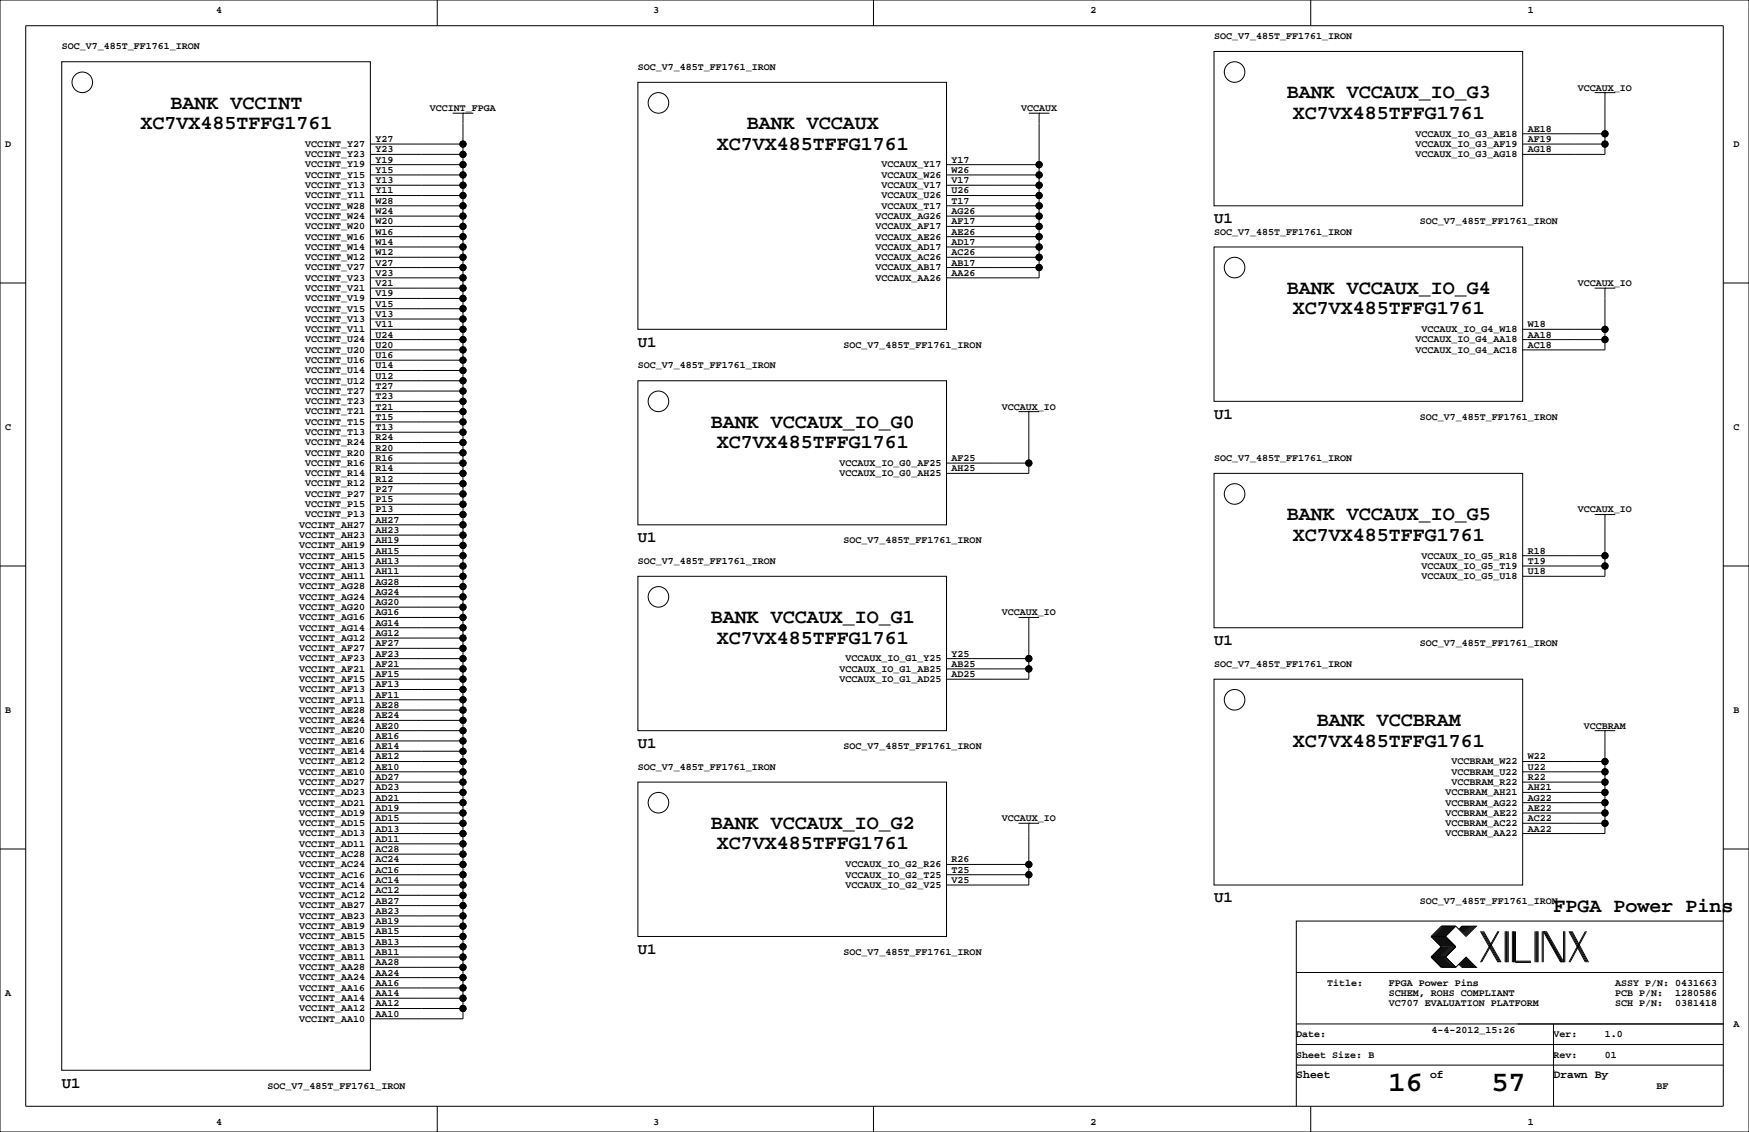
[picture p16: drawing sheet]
<svg xmlns="http://www.w3.org/2000/svg" width="432mm" height="279mm" viewBox="0 0 432 279" stroke-linecap="round" stroke-linejoin="round" font-family="sans-serif">
<defs><g id="words">
<g font-size="7.1">
<text x="342.8" y="269.3">16</text>
<text x="368.2" y="269.3">57</text>
</g>
<g font-size="4.9">
<text x="42.1" y="26.8">BANK VCCINT</text>
<text x="317.7" y="24.2">BANK VCCAUX_IO_G3</text>
<text x="319.2" y="29.3">XC7VX485TFFG1761</text>
<text x="34.7" y="31.9">XC7VX485TFFG1761</text>
<text x="184.4" y="31.9">BANK VCCAUX</text>
<text x="177" y="36.9">XC7VX485TFFG1761</text>
<text x="317.7" y="72.5">BANK VCCAUX_IO_G4</text>
<text x="319.2" y="77.6">XC7VX485TFFG1761</text>
<text x="175.5" y="105.5">BANK VCCAUX_IO_G0</text>
<text x="177" y="110.6">XC7VX485TFFG1761</text>
<text x="317.7" y="128.4">BANK VCCAUX_IO_G5</text>
<text x="319.2" y="133.5">XC7VX485TFFG1761</text>
<text x="175.5" y="153.8">BANK VCCAUX_IO_G1</text>
<text x="177" y="158.9">XC7VX485TFFG1761</text>
<text x="325.1" y="179.2">BANK VCCBRAM</text>
<text x="319.2" y="184.3">XC7VX485TFFG1761</text>
<text x="175.5" y="204.6">BANK VCCAUX_IO_G2</text>
<text x="177" y="209.7">XC7VX485TFFG1761</text>
<text x="383.5" y="225.1">FPGA Power Pins</text>
</g>
<g font-size="3.9">
<text x="299.7" y="55.1">U1</text>
<text x="157.5" y="85.6">U1</text>
<text x="299.7" y="103.3">U1</text>
<text x="157.5" y="133.8">U1</text>
<text x="299.7" y="159.2">U1</text>
<text x="157.5" y="184.6">U1</text>
<text x="299.7" y="222.7">U1</text>
<text x="157.5" y="235.4">U1</text>
<text x="15.2" y="268.4">U1</text>
</g>
<g font-size="2.8">
<text x="320" y="266.1">Sheet</text>
<text x="353.1" y="266.1">of</text>
<text x="383.5" y="266.1">Drawn By</text>
</g>
<g font-size="2.5">
<text x="53.3" y="3.3">4</text>
<text x="161.3" y="3.3">3</text>
<text x="269.2" y="3.3">2</text>
<text x="377.2" y="3.3">1</text>
<text x="299.7" y="9.7">SOC_V7_485T_FF1761_IRON</text>
<text x="15.2" y="12.2">SOC_V7_485T_FF1761_IRON</text>
<text x="157.5" y="17.3">SOC_V7_485T_FF1761_IRON</text>
<text x="389.6" y="22.4">VCCAUX_IO</text>
<text x="106.2" y="27.4">VCCINT_FPGA</text>
<text x="252.1" y="27.4">VCCAUX</text>
<text x="92.7" y="35.1">Y27</text>
<text x="349.5" y="33.7">VCCAUX_IO_G3_AE18</text>
<text x="377.2" y="35.1">AF19</text>
<text x="377.2" y="32.5">AE18</text>
<text x="1.3" y="36.3">D</text>
<text x="75.4" y="41.3">VCCINT_Y19</text>
<text x="75.4" y="38.8">VCCINT_Y23</text>
<text x="75.4" y="36.3">VCCINT_Y27</text>
<text x="92.7" y="40.1">Y19</text>
<text x="92.7" y="37.6">Y23</text>
<text x="217.6" y="41.3">VCCAUX_Y17</text>
<text x="234.9" y="40.1">Y17</text>
<text x="349.5" y="38.8">VCCAUX_IO_G3_AG18</text>
<text x="349.5" y="36.3">VCCAUX_IO_G3_AF19</text>
<text x="377.2" y="37.6">AG18</text>
<text x="428" y="36.3">D</text>
<text x="75.4" y="46.4">VCCINT_Y13</text>
<text x="75.4" y="43.9">VCCINT_Y15</text>
<text x="92.7" y="47.8">Y11</text>
<text x="92.7" y="45.2">Y13</text>
<text x="92.7" y="42.7">Y15</text>
<text x="217.6" y="46.4">VCCAUX_V17</text>
<text x="217.6" y="43.9">VCCAUX_W26</text>
<text x="234.9" y="47.8">U26</text>
<text x="234.9" y="45.2">V17</text>
<text x="234.9" y="42.7">W26</text>
<text x="75.4" y="51.5">VCCINT_W28</text>
<text x="75.4" y="49">VCCINT_Y11</text>
<text x="92.7" y="52.8">W24</text>
<text x="92.7" y="50.3">W28</text>
<text x="217.6" y="51.5">VCCAUX_T17</text>
<text x="217.6" y="49">VCCAUX_U26</text>
<text x="234.9" y="52.8">AG26</text>
<text x="234.9" y="50.3">T17</text>
<text x="75.4" y="59.1">VCCINT_W16</text>
<text x="75.4" y="56.6">VCCINT_W20</text>
<text x="75.4" y="54">VCCINT_W24</text>
<text x="92.7" y="57.9">W16</text>
<text x="92.7" y="55.4">W20</text>
<text x="216.1" y="59.1">VCCAUX_AE26</text>
<text x="216.1" y="56.6">VCCAUX_AF17</text>
<text x="216.1" y="54">VCCAUX_AG26</text>
<text x="234.9" y="57.9">AE26</text>
<text x="234.9" y="55.4">AF17</text>
<text x="299.7" y="57.9">SOC_V7_485T_FF1761_IRON</text>
<text x="350.5" y="55.4">SOC_V7_485T_FF1761_IRON</text>
<text x="75.4" y="64.2">VCCINT_W12</text>
<text x="75.4" y="61.7">VCCINT_W14</text>
<text x="92.7" y="65.5">V27</text>
<text x="92.7" y="63">W12</text>
<text x="92.7" y="60.5">W14</text>
<text x="216.1" y="64.2">VCCAUX_AC26</text>
<text x="216.1" y="61.7">VCCAUX_AD17</text>
<text x="234.9" y="65.5">AB17</text>
<text x="234.9" y="63">AC26</text>
<text x="234.9" y="60.5">AD17</text>
<text x="75.4" y="71.8">VCCINT_V21</text>
<text x="75.4" y="69.3">VCCINT_V23</text>
<text x="75.4" y="66.7">VCCINT_V27</text>
<text x="92.7" y="70.6">V21</text>
<text x="92.7" y="68.1">V23</text>
<text x="216.1" y="69.3">VCCAUX_AA26</text>
<text x="216.1" y="66.7">VCCAUX_AB17</text>
<text x="234.9" y="68.1">AA26</text>
<text x="389.6" y="70.6">VCCAUX_IO</text>
<text x="75.4" y="76.9">VCCINT_V15</text>
<text x="75.4" y="74.4">VCCINT_V19</text>
<text x="92.7" y="75.7">V15</text>
<text x="92.7" y="73.2">V19</text>
<text x="75.4" y="82">VCCINT_V11</text>
<text x="75.4" y="79.4">VCCINT_V13</text>
<text x="92.7" y="83.3">U24</text>
<text x="92.7" y="80.8">V11</text>
<text x="92.7" y="78.2">V13</text>
<text x="350.9" y="82">VCCAUX_IO_G4_W18</text>
<text x="377.2" y="83.3">AA18</text>
<text x="377.2" y="80.8">W18</text>
<text x="75.4" y="89.6">VCCINT_U16</text>
<text x="75.4" y="87.1">VCCINT_U20</text>
<text x="75.4" y="84.5">VCCINT_U24</text>
<text x="92.7" y="88.4">U16</text>
<text x="92.7" y="85.9">U20</text>
<text x="208.3" y="85.9">SOC_V7_485T_FF1761_IRON</text>
<text x="349.5" y="87.1">VCCAUX_IO_G4_AC18</text>
<text x="349.5" y="84.5">VCCAUX_IO_G4_AA18</text>
<text x="377.2" y="85.9">AC18</text>
<text x="75.4" y="94.7">VCCINT_U12</text>
<text x="75.4" y="92.1">VCCINT_U14</text>
<text x="92.7" y="93.5">U12</text>
<text x="92.7" y="90.9">U14</text>
<text x="157.5" y="90.9">SOC_V7_485T_FF1761_IRON</text>
<text x="75.4" y="99.8">VCCINT_T23</text>
<text x="75.4" y="97.2">VCCINT_T27</text>
<text x="92.7" y="101.1">T21</text>
<text x="92.7" y="98.6">T23</text>
<text x="92.7" y="96">T27</text>
<text x="247.3" y="101.1">VCCAUX_IO</text>
<text x="1.3" y="106.2">C</text>
<text x="75.4" y="107.4">VCCINT_T13</text>
<text x="75.4" y="104.8">VCCINT_T15</text>
<text x="75.4" y="102.3">VCCINT_T21</text>
<text x="92.7" y="106.2">T13</text>
<text x="92.7" y="103.6">T15</text>
<text x="350.5" y="103.6">SOC_V7_485T_FF1761_IRON</text>
<text x="428" y="106.2">C</text>
<text x="75.4" y="112.5">VCCINT_R20</text>
<text x="75.4" y="109.9">VCCINT_R24</text>
<text x="92.7" y="113.8">R16</text>
<text x="92.7" y="111.3">R20</text>
<text x="92.7" y="108.7">R24</text>
<text x="234.9" y="113.8">AF25</text>
<text x="299.7" y="113.8">SOC_V7_485T_FF1761_IRON</text>
<text x="75.4" y="117.5">VCCINT_R14</text>
<text x="75.4" y="115">VCCINT_R16</text>
<text x="92.7" y="118.9">R12</text>
<text x="92.7" y="116.3">R14</text>
<text x="207.2" y="117.5">VCCAUX_IO_G0_AH25</text>
<text x="207.2" y="115">VCCAUX_IO_G0_AF25</text>
<text x="234.9" y="116.3">AH25</text>
<text x="75.4" y="125.2">VCCINT_P15</text>
<text x="75.4" y="122.6">VCCINT_P27</text>
<text x="75.4" y="120.1">VCCINT_R12</text>
<text x="92.7" y="124">P15</text>
<text x="92.7" y="121.4">P27</text>
<text x="73.9" y="130.2">VCCINT_AH27</text>
<text x="75.4" y="127.7">VCCINT_P13</text>
<text x="92.7" y="131.6">AH23</text>
<text x="92.7" y="129">AH27</text>
<text x="92.7" y="126.5">P13</text>
<text x="389.6" y="126.5">VCCAUX_IO</text>
<text x="73.9" y="137.9">VCCINT_AH15</text>
<text x="73.9" y="135.3">VCCINT_AH19</text>
<text x="73.9" y="132.8">VCCINT_AH23</text>
<text x="92.7" y="136.7">AH15</text>
<text x="92.7" y="134.1">AH19</text>
<text x="208.3" y="134.1">SOC_V7_485T_FF1761_IRON</text>
<text x="350.9" y="137.9">VCCAUX_IO_G5_R18</text>
<text x="377.2" y="136.7">R18</text>
<text x="73.9" y="142.9">VCCINT_AH11</text>
<text x="73.9" y="140.4">VCCINT_AH13</text>
<text x="92.7" y="141.7">AH11</text>
<text x="92.7" y="139.2">AH13</text>
<text x="157.5" y="139.2">SOC_V7_485T_FF1761_IRON</text>
<text x="350.9" y="142.9">VCCAUX_IO_G5_U18</text>
<text x="350.9" y="140.4">VCCAUX_IO_G5_T19</text>
<text x="377.2" y="141.7">U18</text>
<text x="377.2" y="139.2">T19</text>
<text x="73.9" y="148">VCCINT_AG24</text>
<text x="73.9" y="145.5">VCCINT_AG28</text>
<text x="92.7" y="149.4">AG20</text>
<text x="92.7" y="146.8">AG24</text>
<text x="92.7" y="144.3">AG28</text>
<text x="73.9" y="155.6">VCCINT_AG14</text>
<text x="73.9" y="153.1">VCCINT_AG16</text>
<text x="73.9" y="150.6">VCCINT_AG20</text>
<text x="92.7" y="154.4">AG14</text>
<text x="92.7" y="151.9">AG16</text>
<text x="247.3" y="151.9">VCCAUX_IO</text>
<text x="73.9" y="160.7">VCCINT_AF27</text>
<text x="73.9" y="158.2">VCCINT_AG12</text>
<text x="92.7" y="159.5">AF27</text>
<text x="92.7" y="157">AG12</text>
<text x="350.5" y="159.5">SOC_V7_485T_FF1761_IRON</text>
<text x="73.9" y="165.8">VCCINT_AF21</text>
<text x="73.9" y="163.3">VCCINT_AF23</text>
<text x="92.7" y="167.1">AF15</text>
<text x="92.7" y="164.6">AF21</text>
<text x="92.7" y="162.1">AF23</text>
<text x="207.2" y="165.8">VCCAUX_IO_G1_AB25</text>
<text x="208.7" y="163.3">VCCAUX_IO_G1_Y25</text>
<text x="234.9" y="167.1">AD25</text>
<text x="234.9" y="164.6">AB25</text>
<text x="234.9" y="162.1">Y25</text>
<text x="299.7" y="164.6">SOC_V7_485T_FF1761_IRON</text>
<text x="73.9" y="173.4">VCCINT_AF11</text>
<text x="73.9" y="170.9">VCCINT_AF13</text>
<text x="73.9" y="168.3">VCCINT_AF15</text>
<text x="92.7" y="172.2">AF11</text>
<text x="92.7" y="169.7">AF13</text>
<text x="207.2" y="168.3">VCCAUX_IO_G1_AD25</text>
<text x="1.3" y="176">B</text>
<text x="73.9" y="178.5">VCCINT_AE24</text>
<text x="73.9" y="176">VCCINT_AE28</text>
<text x="92.7" y="179.8">AE20</text>
<text x="92.7" y="177.3">AE24</text>
<text x="92.7" y="174.8">AE28</text>
<text x="391.1" y="179.8">VCCBRAM</text>
<text x="428" y="176">B</text>
<text x="73.9" y="183.6">VCCINT_AE16</text>
<text x="73.9" y="181">VCCINT_AE20</text>
<text x="92.7" y="184.9">AE14</text>
<text x="92.7" y="182.4">AE16</text>
<text x="208.3" y="184.9">SOC_V7_485T_FF1761_IRON</text>
<text x="73.9" y="191.2">VCCINT_AE10</text>
<text x="73.9" y="188.7">VCCINT_AE12</text>
<text x="73.9" y="186.1">VCCINT_AE14</text>
<text x="92.7" y="190">AE10</text>
<text x="92.7" y="187.5">AE12</text>
<text x="157.5" y="190">SOC_V7_485T_FF1761_IRON</text>
<text x="358.4" y="191.2">VCCBRAM_U22</text>
<text x="358.4" y="188.7">VCCBRAM_W22</text>
<text x="377.2" y="190">U22</text>
<text x="377.2" y="187.5">W22</text>
<text x="73.9" y="196.3">VCCINT_AD23</text>
<text x="73.9" y="193.7">VCCINT_AD27</text>
<text x="92.7" y="197.6">AD21</text>
<text x="92.7" y="195.1">AD23</text>
<text x="92.7" y="192.5">AD27</text>
<text x="356.9" y="196.3">VCCBRAM_AH21</text>
<text x="358.4" y="193.7">VCCBRAM_R22</text>
<text x="377.2" y="197.6">AG22</text>
<text x="377.2" y="195.1">AH21</text>
<text x="377.2" y="192.5">R22</text>
<text x="73.9" y="203.9">VCCINT_AD15</text>
<text x="73.9" y="201.4">VCCINT_AD19</text>
<text x="73.9" y="198.8">VCCINT_AD21</text>
<text x="92.7" y="202.7">AD15</text>
<text x="92.7" y="200.2">AD19</text>
<text x="247.3" y="202.7">VCCAUX_IO</text>
<text x="356.9" y="203.9">VCCBRAM_AC22</text>
<text x="356.9" y="201.4">VCCBRAM_AE22</text>
<text x="356.9" y="198.8">VCCBRAM_AG22</text>
<text x="377.2" y="202.7">AC22</text>
<text x="377.2" y="200.2">AE22</text>
<text x="73.9" y="209">VCCINT_AD11</text>
<text x="73.9" y="206.4">VCCINT_AD13</text>
<text x="92.7" y="207.8">AD11</text>
<text x="92.7" y="205.2">AD13</text>
<text x="356.9" y="206.4">VCCBRAM_AA22</text>
<text x="377.2" y="205.2">AA22</text>
<text x="73.9" y="214.1">VCCINT_AC24</text>
<text x="73.9" y="211.5">VCCINT_AC28</text>
<text x="92.7" y="215.4">AC16</text>
<text x="92.7" y="212.9">AC24</text>
<text x="92.7" y="210.3">AC28</text>
<text x="208.7" y="214.1">VCCAUX_IO_G2_R26</text>
<text x="234.9" y="215.4">T25</text>
<text x="234.9" y="212.9">R26</text>
<text x="73.9" y="221.7">VCCINT_AC12</text>
<text x="73.9" y="219.1">VCCINT_AC14</text>
<text x="73.9" y="216.6">VCCINT_AC16</text>
<text x="92.7" y="220.5">AC12</text>
<text x="92.7" y="217.9">AC14</text>
<text x="208.7" y="219.1">VCCAUX_IO_G2_V25</text>
<text x="208.7" y="216.6">VCCAUX_IO_G2_T25</text>
<text x="234.9" y="217.9">V25</text>
<text x="73.9" y="226.8">VCCINT_AB23</text>
<text x="73.9" y="224.2">VCCINT_AB27</text>
<text x="92.7" y="225.6">AB23</text>
<text x="92.7" y="223">AB27</text>
<text x="350.5" y="223">SOC_V7_485T_FF1761_IRON</text>
<text x="73.9" y="231.8">VCCINT_AB15</text>
<text x="73.9" y="229.3">VCCINT_AB19</text>
<text x="92.7" y="233.2">AB13</text>
<text x="92.7" y="230.6">AB15</text>
<text x="92.7" y="228.1">AB19</text>
<text x="73.9" y="239.5">VCCINT_AA28</text>
<text x="73.9" y="236.9">VCCINT_AB11</text>
<text x="73.9" y="234.4">VCCINT_AB13</text>
<text x="92.7" y="238.3">AA28</text>
<text x="92.7" y="235.7">AB11</text>
<text x="208.3" y="235.7">SOC_V7_485T_FF1761_IRON</text>
<text x="1.3" y="245.9">A</text>
<text x="73.9" y="244.5">VCCINT_AA16</text>
<text x="73.9" y="242">VCCINT_AA24</text>
<text x="92.7" y="245.9">AA14</text>
<text x="92.7" y="243.3">AA16</text>
<text x="92.7" y="240.8">AA24</text>
<text x="327.7" y="243.3">Title:</text>
<text x="342.9" y="245.9">SCHEM, ROHS COMPLIANT</text>
<text x="342.9" y="243.3">FPGA Power Pins</text>
<text x="398.8" y="243.3">ASSY P/N: 0431663</text>
<text x="398.8" y="245.9">PCB P/N:</text>
<text x="413.6" y="245.9">1280586</text>
<text x="73.9" y="249.6">VCCINT_AA12</text>
<text x="73.9" y="247.1">VCCINT_AA14</text>
<text x="92.7" y="251">AA10</text>
<text x="92.7" y="248.4">AA12</text>
<text x="342.9" y="248.4">VC707 EVALUATION PLATFORM</text>
<text x="398.8" y="248.4">SCH P/N:</text>
<text x="413.6" y="248.4">0381418</text>
<text x="73.9" y="252.2">VCCINT_AA10</text>
<text x="320" y="256">Date:</text>
<text x="353.4" y="255">4-4-2012_15:26</text>
<text x="383.5" y="256">Ver:</text>
<text x="396.2" y="256">1.0</text>
<text x="428" y="253.5">A</text>
<text x="320" y="261.1">Sheet Size: B</text>
<text x="383.5" y="261.1">Rev:</text>
<text x="396.2" y="261.1">01</text>
<text x="66" y="268.7">SOC_V7_485T_FF1761_IRON</text>
<text x="408.9" y="268.7">BF</text>
<text x="53.3" y="277.6">4</text>
<text x="161.3" y="277.6">3</text>
<text x="269.2" y="277.6">2</text>
<text x="377.2" y="277.6">1</text>
</g>
</g></defs>
<g fill="none" stroke="#000" stroke-width=".25">
<path d="M0 0h431.8v279.4h-431.8zM6.3 6.4h419.1v266.6h-419.1zM15.2 15.2h76.2v249h-76.2zM107.9 0v6.4M215.6 0v6.4M299.7 12.7h76.2v38.1h-76.2zM323.6 0v6.4M91.4 38.1h22.9M91.4 35.6h22.9M111.8 27.9h5M114.3 27.9h.1M114.3 27.9v223.6h-22.9"/>
<path d="M157.5 20.3h76.2v61h-76.2zM254 27.9h5.1M256.5 27.9h.1M256.5 27.9v40.7h-22.8M375.9 35.6h20.3M375.9 33h20.3M393.7 22.9h5.1M396.2 22.9h.1M396.2 22.9v15.2h-20.3M91.4 40.6h22.9M91.4 43.2h22.9M91.4 45.7h22.9"/>
<path d="M91.4 48.3h22.9M91.4 50.8h22.9M91.4 53.3h22.9M91.4 55.9h22.9M91.4 58.4h22.9M233.7 40.6h22.8M233.7 43.2h22.8M233.7 45.7h22.8M233.7 48.3h22.8M233.7 50.8h22.8M233.7 53.3h22.8M233.7 55.9h22.8"/>
<path d="M233.7 58.4h22.8M0 69.8h6.3M91.4 61h22.9M91.4 63.5h22.9M91.4 66h22.9M91.4 68.6h22.9M91.4 71.1h22.9M91.4 73.7h22.9M91.4 76.2h22.9M91.4 78.7h22.9M233.7 61h22.8M233.7 63.5h22.8"/>
<path d="M233.7 66h22.8M299.7 61h76.2v38.1h-76.2zM393.7 71.1h5.1M396.2 71.1h.1M396.2 71.1v15.3h-20.3M425.4 69.8h6.4M91.4 81.3h22.9M91.4 83.8h22.9M91.4 86.4h22.9M91.4 96.5h22.9M91.4 94h22.9M91.4 91.4h22.9"/>
<path d="M91.4 88.9h22.9M91.4 99.1h22.9M157.5 94h76.2v35.5h-76.2zM375.9 81.3h20.3M375.9 83.8h20.3M91.4 101.6h22.9M91.4 119.4h22.9M91.4 116.8h22.9M91.4 114.3h22.9M91.4 111.8h22.9M91.4 109.2h22.9M91.4 104.1h22.9"/>
<path d="M91.4 106.7h22.9M233.7 114.3h20.3M251.5 101.6h5M254 101.6h.1M254 101.6v15.2h-20.3M299.7 116.8h76.2v38.1h-76.2zM0 139.7h6.3M91.4 127h22.9M91.4 139.7h22.9M91.4 137.2h22.9M91.4 124.5h22.9M91.4 129.5h22.9"/>
<path d="M91.4 132.1h22.9M91.4 134.6h22.9M91.4 121.9h22.9M375.9 139.7h20.3M375.9 137.2h20.3M393.7 127h5.1M396.2 127h.1M396.2 127v15.2h-20.3M425.4 139.7h6.4M91.4 142.2h22.9M91.4 152.4h22.9M91.4 157.5h22.9"/>
<path d="M91.4 154.9h22.9M91.4 149.9h22.9M91.4 144.8h22.9M91.4 147.3h22.9M157.5 142.2h76.2v38.1h-76.2zM251.5 152.4h5M254 152.4h.1M254 152.4v15.2h-20.3M91.4 167.6h22.9M91.4 165.1h22.9M91.4 162.6h22.9M91.4 170.2h22.9"/>
<path d="M91.4 172.7h22.9M91.4 175.3h22.9M91.4 177.8h22.9M91.4 160h22.9M233.7 165.1h20.3M233.7 162.6h20.3M299.7 167.6h76.2v50.8h-76.2zM91.4 198.1h22.9M91.4 195.6h22.9M91.4 193h22.9M91.4 190.5h22.9M91.4 185.4h22.9"/>
<path d="M91.4 188h22.9M91.4 182.9h22.9M91.4 180.3h22.9M157.5 193h76.2v38.1h-76.2zM375.9 198.1h20.3M375.9 195.6h20.3M375.9 193h20.3M375.9 190.5h20.3M375.9 188h20.3M393.7 180.3h5.1M396.2 180.3h.1M396.2 180.3v25.4h-20.3"/>
<path d="M0 209.5h6.3M91.4 203.2h22.9M91.4 213.4h22.9M91.4 215.9h22.9M91.4 218.4h22.9M91.4 208.3h22.9M91.4 205.7h22.9M91.4 210.8h22.9M91.4 200.7h22.9M233.7 213.4h20.3M233.7 215.9h20.3M251.5 203.2h5"/>
<path d="M254 203.2h.1M254 203.2v15.2h-20.3M375.9 203.2h20.3M375.9 200.7h20.3M425.4 209.5h6.4M91.4 238.8h22.9M91.4 236.2h22.9M91.4 233.7h22.9M91.4 231.1h22.9M91.4 226.1h22.9M91.4 228.6h22.9M91.4 223.5h22.9"/>
<path d="M91.4 221h22.9M353.3 236.2l2.6 2.6h3.5M353.3 236.2h3.6M353.3 231.1h3.6M353.3 231.1l2.6 2.6-2.6 2.5M356.1 228.6l-2.5 2.5 2.5 2.6-2.5 2.5 2.5 2.6M356.4 228.6l-2.6 2.5 2.6 2.6-2.6 2.5 2.6 2.6M356.6 228.6l-2.5 2.5 2.5 2.6-2.5 2.5 2.5 2.6M356.9 228.6l-2.6 2.5 2.6 2.6-2.6 2.5 2.6 2.6M356.9 231.1l2.5 2.6-2.5 2.5M356.9 236.2l2.5 2.6M357.1 228.6l-2.5 2.5 2.5 2.6-2.5 2.5 2.5 2.6"/>
<path d="M357.4 228.6l-2.6 2.5 2.6 2.6-2.6 2.5 2.6 2.6M357.6 228.6l-2.5 2.5 2.5 2.6-2.5 2.5 2.5 2.6M357.9 228.6l-2.6 2.5 2.6 2.6-2.6 2.5 2.6 2.6M358.1 228.6l-2.5 2.5 2.5 2.6-2.5 2.5 2.5 2.6M358.4 228.6l-2.5 2.5 2.5 2.6-2.5 2.5 2.5 2.6M358.6 228.6l-2.5 2.5 2.5 2.6-2.5 2.5 2.5 2.6M358.9 228.6l-2.5 2.5 2.5 2.6-2.5 2.5 2.5 2.6M359.2 228.6l-2.6 2.5 2.6 2.6-2.6 2.5 2.6 2.6M359.4 228.6l2.5 2.5 2.6-2.5h-3.6l-.7 .8M359.4 228.6h-3.5l-2.6 2.5M359.4 228.6l-2.5 2.5M360.2 238l.7 .8h3.6l-2.6-2.6-2.5 2.6"/>
<path d="M360.4 237.7l1 1.1M360.4 238l.8 .8M360.7 237.5l1.2 1.3M360.7 237.7l1 1.1M360.9 237.2l1.6 1.6M360.9 237.5l1.3 1.3M361.2 237l1.8 1.8M361.2 237.2l1.5 1.6M361.2 228.6l-.8 .8M361.4 236.7l2.1 2.1M361.4 237l1.8 1.8M361.4 228.6l-1 1"/>
<path d="M361.7 236.5l2.3 2.3M361.7 236.7l2 2.1M361.7 228.6l-1 1M361.9 236.5l2.3 2.3M361.9 228.6l-1.2 1.3M362.2 228.6l-1.3 1.3M362.5 228.6l-1.6 1.5M362.7 228.6l-1.5 1.5M363 228.6l-1.8 1.8M363.2 228.6l-1.8 1.8M363.5 228.6l-2.1 2M363.7 228.6l-2 2"/>
<path d="M364 228.6l-2.3 2.3M364.2 228.6l-2.3 2.3M365.5 229.9l4.3 7.6M365.8 229.9l4.3 7.6M366 229.9l4.3 7.6M366.3 229.9l4.3 7.6M369.8 229.9l-4.3 7.6M370.1 229.9l-4.3 7.6M371.6 229.9v7.6M371.9 229.9v7.6M372.1 229.9v7.6M372.4 229.9v7.6"/>
<path d="M373.4 229.9v7.6M373.6 229.9v7.6M373.9 229.9v7.6M374.1 229.9v7.6h3.9M374.1 237.2h3.9M379 229.9v7.6M379.2 229.9v7.6M379.5 229.9v7.6M379.7 229.9v7.6M380.7 229.9v7.6M381 237.5v-7.6l4.3 7.6M381.3 229.9l4.3 7.6"/>
<path d="M381.5 229.9l4.3 7.6M381.8 229.9l4.3 7.6v-7.6M386.3 229.9v7.6M387.3 229.9l4.1 7.6M387.6 229.9l4.1 7.6M387.9 229.9l4 7.6M388.1 229.9l4.1 7.6M391.4 229.9l-4.1 7.6M391.7 229.9l-4.1 7.6M425.4 227.3h-105.4v35.6M91.4 248.9h22.9M91.4 246.4h22.9"/>
<path d="M91.4 241.3h22.9M91.4 243.8h22.9M320 257.8h105.4M320 252.7h105.4M320 240h105.4M383.5 252.7v20.3M107.9 273v6.4M215.6 273v6.4M320 262.9v10.1M320 262.9h105.4M323.6 273v6.4M383.5 264.2h.1"/>
<circle cx="304.8" cy="17.8" r="2.54"/>
<circle cx="20.3" cy="20.3" r="2.54"/>
<circle cx="114.3" cy="35.6" r=".76"/>
<circle cx="114.3" cy="38.1" r=".76"/>
<circle cx="162.6" cy="25.4" r="2.54"/>
<circle cx="396.2" cy="35.6" r=".76"/>
<circle cx="396.2" cy="33" r=".76"/>
<circle cx="114.3" cy="53.3" r=".76"/>
<circle cx="114.3" cy="40.6" r=".76"/>
<circle cx="114.3" cy="48.3" r=".76"/>
<circle cx="114.3" cy="55.9" r=".76"/>
<circle cx="114.3" cy="43.2" r=".76"/>
<circle cx="114.3" cy="45.7" r=".76"/>
<circle cx="114.3" cy="58.4" r=".76"/>
<circle cx="114.3" cy="50.8" r=".76"/>
<circle cx="256.5" cy="53.3" r=".76"/>
<circle cx="256.5" cy="40.6" r=".76"/>
<circle cx="256.5" cy="48.3" r=".76"/>
<circle cx="256.5" cy="43.2" r=".76"/>
<circle cx="256.5" cy="55.9" r=".76"/>
<circle cx="256.5" cy="58.4" r=".76"/>
<circle cx="256.5" cy="45.7" r=".76"/>
<circle cx="256.5" cy="50.8" r=".76"/>
<circle cx="114.3" cy="66" r=".76"/>
<circle cx="114.3" cy="78.7" r=".76"/>
<circle cx="114.3" cy="61" r=".76"/>
<circle cx="114.3" cy="73.7" r=".76"/>
<circle cx="114.3" cy="68.6" r=".76"/>
<circle cx="114.3" cy="71.1" r=".76"/>
<circle cx="114.3" cy="63.5" r=".76"/>
<circle cx="114.3" cy="76.2" r=".76"/>
<circle cx="256.5" cy="66" r=".76"/>
<circle cx="256.5" cy="61" r=".76"/>
<circle cx="256.5" cy="63.5" r=".76"/>
<circle cx="304.8" cy="66" r="2.54"/>
<circle cx="114.3" cy="91.4" r=".76"/>
<circle cx="114.3" cy="86.4" r=".76"/>
<circle cx="114.3" cy="94" r=".76"/>
<circle cx="114.3" cy="81.3" r=".76"/>
<circle cx="114.3" cy="83.8" r=".76"/>
<circle cx="114.3" cy="96.5" r=".76"/>
<circle cx="114.3" cy="99.1" r=".76"/>
<circle cx="114.3" cy="88.9" r=".76"/>
<circle cx="162.6" cy="99.1" r="2.54"/>
<circle cx="396.2" cy="81.3" r=".76"/>
<circle cx="396.2" cy="83.8" r=".76"/>
<circle cx="114.3" cy="106.7" r=".76"/>
<circle cx="114.3" cy="119.4" r=".76"/>
<circle cx="114.3" cy="109.2" r=".76"/>
<circle cx="114.3" cy="101.6" r=".76"/>
<circle cx="114.3" cy="114.3" r=".76"/>
<circle cx="114.3" cy="116.8" r=".76"/>
<circle cx="114.3" cy="104.1" r=".76"/>
<circle cx="114.3" cy="111.8" r=".76"/>
<circle cx="254" cy="114.3" r=".76"/>
<circle cx="114.3" cy="132.1" r=".76"/>
<circle cx="114.3" cy="134.6" r=".76"/>
<circle cx="114.3" cy="121.9" r=".76"/>
<circle cx="114.3" cy="139.7" r=".76"/>
<circle cx="114.3" cy="127" r=".76"/>
<circle cx="114.3" cy="129.5" r=".76"/>
<circle cx="114.3" cy="124.5" r=".76"/>
<circle cx="114.3" cy="137.2" r=".76"/>
<circle cx="304.8" cy="121.9" r="2.54"/>
<circle cx="396.2" cy="139.7" r=".76"/>
<circle cx="396.2" cy="137.2" r=".76"/>
<circle cx="114.3" cy="144.8" r=".76"/>
<circle cx="114.3" cy="157.5" r=".76"/>
<circle cx="114.3" cy="147.3" r=".76"/>
<circle cx="114.3" cy="152.4" r=".76"/>
<circle cx="114.3" cy="154.9" r=".76"/>
<circle cx="114.3" cy="142.2" r=".76"/>
<circle cx="114.3" cy="149.9" r=".76"/>
<circle cx="162.6" cy="147.3" r="2.54"/>
<circle cx="114.3" cy="170.2" r=".76"/>
<circle cx="114.3" cy="160" r=".76"/>
<circle cx="114.3" cy="172.7" r=".76"/>
<circle cx="114.3" cy="165.1" r=".76"/>
<circle cx="114.3" cy="177.8" r=".76"/>
<circle cx="114.3" cy="167.6" r=".76"/>
<circle cx="114.3" cy="162.6" r=".76"/>
<circle cx="114.3" cy="175.3" r=".76"/>
<circle cx="254" cy="165.1" r=".76"/>
<circle cx="254" cy="162.6" r=".76"/>
<circle cx="304.8" cy="172.7" r="2.54"/>
<circle cx="114.3" cy="182.9" r=".76"/>
<circle cx="114.3" cy="190.5" r=".76"/>
<circle cx="114.3" cy="193" r=".76"/>
<circle cx="114.3" cy="185.4" r=".76"/>
<circle cx="114.3" cy="198.1" r=".76"/>
<circle cx="114.3" cy="195.6" r=".76"/>
<circle cx="114.3" cy="180.3" r=".76"/>
<circle cx="114.3" cy="188" r=".76"/>
<circle cx="162.6" cy="198.1" r="2.54"/>
<circle cx="396.2" cy="190.5" r=".76"/>
<circle cx="396.2" cy="193" r=".76"/>
<circle cx="396.2" cy="198.1" r=".76"/>
<circle cx="396.2" cy="195.6" r=".76"/>
<circle cx="396.2" cy="188" r=".76"/>
<circle cx="114.3" cy="213.4" r=".76"/>
<circle cx="114.3" cy="200.7" r=".76"/>
<circle cx="114.3" cy="205.7" r=".76"/>
<circle cx="114.3" cy="215.9" r=".76"/>
<circle cx="114.3" cy="218.4" r=".76"/>
<circle cx="114.3" cy="203.2" r=".76"/>
<circle cx="114.3" cy="210.8" r=".76"/>
<circle cx="114.3" cy="208.3" r=".76"/>
<circle cx="254" cy="213.4" r=".76"/>
<circle cx="254" cy="215.9" r=".76"/>
<circle cx="396.2" cy="203.2" r=".76"/>
<circle cx="396.2" cy="200.7" r=".76"/>
<circle cx="114.3" cy="226.1" r=".76"/>
<circle cx="114.3" cy="231.1" r=".76"/>
<circle cx="114.3" cy="228.6" r=".76"/>
<circle cx="114.3" cy="236.2" r=".76"/>
<circle cx="114.3" cy="238.8" r=".76"/>
<circle cx="114.3" cy="223.5" r=".76"/>
<circle cx="114.3" cy="221" r=".76"/>
<circle cx="114.3" cy="233.7" r=".76"/>
<circle cx="114.3" cy="241.3" r=".76"/>
<circle cx="114.3" cy="246.4" r=".76"/>
<circle cx="114.3" cy="248.9" r=".76"/>
<circle cx="114.3" cy="243.8" r=".76"/>
</g>
<g fill="#000" stroke="#000" stroke-width=".25">
<circle cx="114.3" cy="35.6" r=".76"/>
<circle cx="114.3" cy="38.1" r=".76"/>
<circle cx="396.2" cy="35.6" r=".76"/>
<circle cx="396.2" cy="33" r=".76"/>
<circle cx="114.3" cy="53.3" r=".76"/>
<circle cx="114.3" cy="40.6" r=".76"/>
<circle cx="114.3" cy="48.3" r=".76"/>
<circle cx="114.3" cy="55.9" r=".76"/>
<circle cx="114.3" cy="43.2" r=".76"/>
<circle cx="114.3" cy="45.7" r=".76"/>
<circle cx="114.3" cy="58.4" r=".76"/>
<circle cx="114.3" cy="50.8" r=".76"/>
<circle cx="256.5" cy="53.3" r=".76"/>
<circle cx="256.5" cy="40.6" r=".76"/>
<circle cx="256.5" cy="48.3" r=".76"/>
<circle cx="256.5" cy="43.2" r=".76"/>
<circle cx="256.5" cy="55.9" r=".76"/>
<circle cx="256.5" cy="58.4" r=".76"/>
<circle cx="256.5" cy="45.7" r=".76"/>
<circle cx="256.5" cy="50.8" r=".76"/>
<circle cx="114.3" cy="66" r=".76"/>
<circle cx="114.3" cy="78.7" r=".76"/>
<circle cx="114.3" cy="61" r=".76"/>
<circle cx="114.3" cy="73.7" r=".76"/>
<circle cx="114.3" cy="68.6" r=".76"/>
<circle cx="114.3" cy="71.1" r=".76"/>
<circle cx="114.3" cy="63.5" r=".76"/>
<circle cx="114.3" cy="76.2" r=".76"/>
<circle cx="256.5" cy="66" r=".76"/>
<circle cx="256.5" cy="61" r=".76"/>
<circle cx="256.5" cy="63.5" r=".76"/>
<circle cx="114.3" cy="91.4" r=".76"/>
<circle cx="114.3" cy="86.4" r=".76"/>
<circle cx="114.3" cy="94" r=".76"/>
<circle cx="114.3" cy="81.3" r=".76"/>
<circle cx="114.3" cy="83.8" r=".76"/>
<circle cx="114.3" cy="96.5" r=".76"/>
<circle cx="114.3" cy="99.1" r=".76"/>
<circle cx="114.3" cy="88.9" r=".76"/>
<circle cx="396.2" cy="81.3" r=".76"/>
<circle cx="396.2" cy="83.8" r=".76"/>
<circle cx="114.3" cy="106.7" r=".76"/>
<circle cx="114.3" cy="119.4" r=".76"/>
<circle cx="114.3" cy="109.2" r=".76"/>
<circle cx="114.3" cy="101.6" r=".76"/>
<circle cx="114.3" cy="114.3" r=".76"/>
<circle cx="114.3" cy="116.8" r=".76"/>
<circle cx="114.3" cy="104.1" r=".76"/>
<circle cx="114.3" cy="111.8" r=".76"/>
<circle cx="254" cy="114.3" r=".76"/>
<circle cx="114.3" cy="132.1" r=".76"/>
<circle cx="114.3" cy="134.6" r=".76"/>
<circle cx="114.3" cy="121.9" r=".76"/>
<circle cx="114.3" cy="139.7" r=".76"/>
<circle cx="114.3" cy="127" r=".76"/>
<circle cx="114.3" cy="129.5" r=".76"/>
<circle cx="114.3" cy="124.5" r=".76"/>
<circle cx="114.3" cy="137.2" r=".76"/>
<circle cx="396.2" cy="139.7" r=".76"/>
<circle cx="396.2" cy="137.2" r=".76"/>
<circle cx="114.3" cy="144.8" r=".76"/>
<circle cx="114.3" cy="157.5" r=".76"/>
<circle cx="114.3" cy="147.3" r=".76"/>
<circle cx="114.3" cy="152.4" r=".76"/>
<circle cx="114.3" cy="154.9" r=".76"/>
<circle cx="114.3" cy="142.2" r=".76"/>
<circle cx="114.3" cy="149.9" r=".76"/>
<circle cx="114.3" cy="170.2" r=".76"/>
<circle cx="114.3" cy="160" r=".76"/>
<circle cx="114.3" cy="172.7" r=".76"/>
<circle cx="114.3" cy="165.1" r=".76"/>
<circle cx="114.3" cy="177.8" r=".76"/>
<circle cx="114.3" cy="167.6" r=".76"/>
<circle cx="114.3" cy="162.6" r=".76"/>
<circle cx="114.3" cy="175.3" r=".76"/>
<circle cx="254" cy="165.1" r=".76"/>
<circle cx="254" cy="162.6" r=".76"/>
<circle cx="114.3" cy="182.9" r=".76"/>
<circle cx="114.3" cy="190.5" r=".76"/>
<circle cx="114.3" cy="193" r=".76"/>
<circle cx="114.3" cy="185.4" r=".76"/>
<circle cx="114.3" cy="198.1" r=".76"/>
<circle cx="114.3" cy="195.6" r=".76"/>
<circle cx="114.3" cy="180.3" r=".76"/>
<circle cx="114.3" cy="188" r=".76"/>
<circle cx="396.2" cy="190.5" r=".76"/>
<circle cx="396.2" cy="193" r=".76"/>
<circle cx="396.2" cy="198.1" r=".76"/>
<circle cx="396.2" cy="195.6" r=".76"/>
<circle cx="396.2" cy="188" r=".76"/>
<circle cx="114.3" cy="213.4" r=".76"/>
<circle cx="114.3" cy="200.7" r=".76"/>
<circle cx="114.3" cy="205.7" r=".76"/>
<circle cx="114.3" cy="215.9" r=".76"/>
<circle cx="114.3" cy="218.4" r=".76"/>
<circle cx="114.3" cy="203.2" r=".76"/>
<circle cx="114.3" cy="210.8" r=".76"/>
<circle cx="114.3" cy="208.3" r=".76"/>
<circle cx="254" cy="213.4" r=".76"/>
<circle cx="254" cy="215.9" r=".76"/>
<circle cx="396.2" cy="203.2" r=".76"/>
<circle cx="396.2" cy="200.7" r=".76"/>
<circle cx="114.3" cy="226.1" r=".76"/>
<circle cx="114.3" cy="231.1" r=".76"/>
<circle cx="114.3" cy="228.6" r=".76"/>
<circle cx="114.3" cy="236.2" r=".76"/>
<circle cx="114.3" cy="238.8" r=".76"/>
<circle cx="114.3" cy="223.5" r=".76"/>
<circle cx="114.3" cy="221" r=".76"/>
<circle cx="114.3" cy="233.7" r=".76"/>
<circle cx="114.3" cy="241.3" r=".76"/>
<circle cx="114.3" cy="246.4" r=".76"/>
<circle cx="114.3" cy="248.9" r=".76"/>
<circle cx="114.3" cy="243.8" r=".76"/>
</g>
<use href="#words"/>
</svg>
